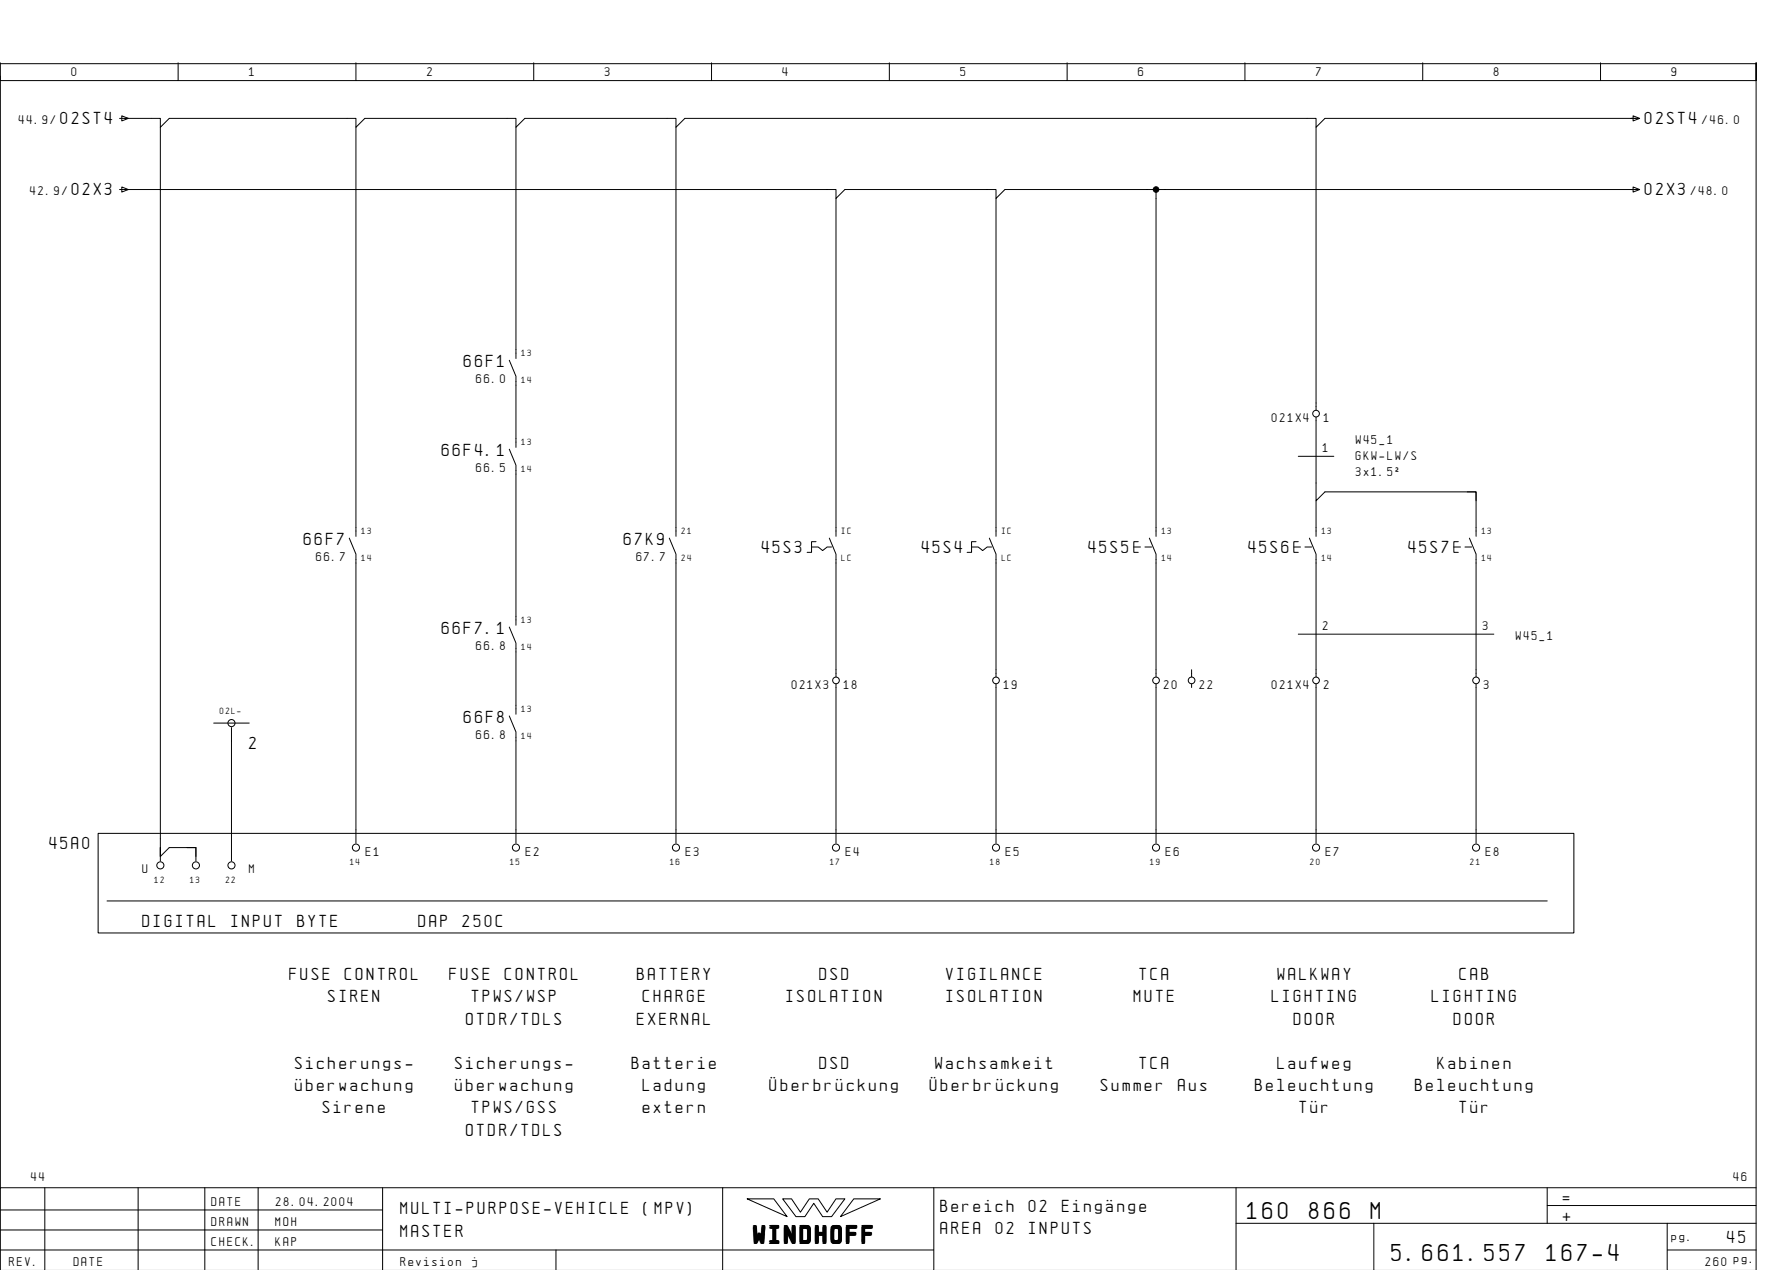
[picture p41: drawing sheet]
<svg xmlns="http://www.w3.org/2000/svg" width="399mm" height="286mm" viewBox="0 0 399 286" stroke-linecap="round" stroke-linejoin="round" font-family="sans-serif">
<defs><g id="words">
<g font-size="4.4">
<text x="280.6" y="274.1">160</text>
<text x="294.5" y="274.1">866</text>
<text x="308.4" y="274.1">M</text>
<text x="169.5" y="279.3">WINDHOFF</text>
<text x="313.1" y="283.6">5.661.557</text>
<text x="347.9" y="283.6">167-4</text>
</g>
<g font-size="3.1">
<text x="13.6" y="27.9">02ST4</text>
<text x="370.1" y="27.9">02ST4</text>
<text x="16.1" y="43.9">02X3</text>
<text x="370.1" y="43.9">02X3</text>
<text x="104.4" y="82.6">66F1</text>
<text x="99.4" y="102.6">66F4.1</text>
<text x="68.4" y="122.6">66F7</text>
<text x="140.4" y="122.6">67K9</text>
<text x="171.4" y="124.4">45S3</text>
<text x="207.4" y="124.4">45S4</text>
<text x="244.9" y="124.4">45S5</text>
<text x="280.9" y="124.4">45S6</text>
<text x="316.9" y="124.4">45S7</text>
<text x="99.4" y="142.6">66F7.1</text>
<text x="104.4" y="162.6">66F8</text>
<text x="56.1" y="168.4">2</text>
<text x="11.1" y="190.9">45A0</text>
<text x="32.1" y="208.4">DIGITAL</text>
<text x="52" y="208.4">INPUT</text>
<text x="66.9" y="208.4">BYTE</text>
<text x="94.1" y="208.4">DAP</text>
<text x="104.1" y="208.4">250C</text>
<text x="65.2" y="220.4">FUSE</text>
<text x="77.6" y="220.4">CONTROL</text>
<text x="101.2" y="220.4">FUSE</text>
<text x="113.6" y="220.4">CONTROL</text>
<text x="143.4" y="220.4">BATTERY</text>
<text x="184.3" y="220.4">DSD</text>
<text x="212.9" y="220.4">VIGILANCE</text>
<text x="256.3" y="220.4">TCA</text>
<text x="287.4" y="220.4">WALKWAY</text>
<text x="328.3" y="220.4">CAB</text>
<text x="73.9" y="225.4">SIREN</text>
<text x="106.1" y="225.4">TPWS/WSP</text>
<text x="144.6" y="225.4">CHARGE</text>
<text x="176.9" y="225.4">ISOLATION</text>
<text x="212.9" y="225.4">ISOLATION</text>
<text x="255.1" y="225.4">MUTE</text>
<text x="286.1" y="225.4">LIGHTING</text>
<text x="322.1" y="225.4">LIGHTING</text>
<text x="104.9" y="230.4">OTDR/TDLS</text>
<text x="143.4" y="230.4">EXERNAL</text>
<text x="291.1" y="230.4">DOOR</text>
<text x="327.1" y="230.4">DOOR</text>
<text x="66.4" y="240.4">Sicherungs-</text>
<text x="66.4" y="245.4">Åberwachung</text>
<text x="102.4" y="240.4">Sicherungs-</text>
<text x="102.4" y="245.4">Åberwachung</text>
<text x="142.1" y="240.4">Batterie</text>
<text x="144.6" y="245.4">Ladung</text>
<text x="173.2" y="245.4">öberbrÅckung</text>
<text x="184.3" y="240.4">DSD</text>
<text x="209.2" y="245.4">öberbrÅckung</text>
<text x="210.4" y="240.4">Wachsamkeit</text>
<text x="247.6" y="245.4">Summer</text>
<text x="256.3" y="240.4">TCA</text>
<text x="265.1" y="245.4">Aus</text>
<text x="282.4" y="245.4">Beleuchtung</text>
<text x="287.4" y="240.4">Laufweg</text>
<text x="318.4" y="245.4">Beleuchtung</text>
<text x="323.4" y="240.4">Kabinen</text>
<text x="72.6" y="250.4">Sirene</text>
<text x="106.1" y="250.4">TPWS/GSS</text>
<text x="144.6" y="250.4">extern</text>
<text x="292.3" y="250.4">TÅr</text>
<text x="328.3" y="250.4">TÅr</text>
<text x="104.9" y="255.4">OTDR/TDLS</text>
<text x="90.1" y="273.1">MULTI-PURPOSE-VEHICLE</text>
<text x="144.8" y="273.1">(MPV)</text>
<text x="211.6" y="272.6">Bereich</text>
<text x="231.5" y="272.6">02</text>
<text x="238.9" y="272.6">EingÑnge</text>
<text x="351.6" y="270.6">=</text>
<text x="351.6" y="274.6">+</text>
<text x="90.1" y="278.1">MASTER</text>
<text x="211.6" y="277.6">AREA</text>
<text x="224" y="277.6">02</text>
<text x="231.5" y="277.6">INPUTS</text>
<text x="388.6" y="279.6">45</text>
</g>
<g font-size="2.3">
<text x="16.1" y="17.1">0</text>
<text x="56.1" y="17.1">1</text>
<text x="96.1" y="17.1">2</text>
<text x="136.1" y="17.1">3</text>
<text x="176.1" y="17.1">4</text>
<text x="216.1" y="17.1">5</text>
<text x="256.1" y="17.1">6</text>
<text x="296.1" y="17.1">7</text>
<text x="336.1" y="17.1">8</text>
<text x="376.1" y="17.1">9</text>
<text x="4.2" y="27.9">44.9/</text>
<text x="383" y="27.9">/46.0</text>
<text x="6.8" y="43.9">42.9/</text>
<text x="380.4" y="43.9">/48.0</text>
<text x="107.2" y="86.1">66.0</text>
<text x="286.1" y="94.9">021X4</text>
<text x="297.8" y="94.9">1</text>
<text x="297.6" y="101.6">1</text>
<text x="305" y="99.9">W45_1</text>
<text x="107.2" y="106.1">66.5</text>
<text x="305" y="103.6">GKW-LW/S</text>
<text x="305" y="107.2">3x1.5˝</text>
<text x="71.2" y="126.1">66.7</text>
<text x="143.2" y="126.1">67.7</text>
<text x="297.6" y="141.6">2</text>
<text x="333.6" y="141.6">3</text>
<text x="341" y="144">W45_1</text>
<text x="107.2" y="146.1">66.8</text>
<text x="178.1" y="154.9">021X3</text>
<text x="189.8" y="154.9">18</text>
<text x="225.8" y="154.9">19</text>
<text x="261.8" y="154.9">20</text>
<text x="269.8" y="154.9">22</text>
<text x="286.1" y="154.9">021X4</text>
<text x="297.8" y="154.9">2</text>
<text x="333.8" y="154.9">3</text>
<text x="107.2" y="166.1">66.8</text>
<text x="32.1" y="196.4">U</text>
<text x="56.1" y="196.4">M</text>
<text x="82.3" y="192.4">E1</text>
<text x="118.3" y="192.4">E2</text>
<text x="154.3" y="192.4">E3</text>
<text x="190.3" y="192.4">E4</text>
<text x="226.3" y="192.4">E5</text>
<text x="262.3" y="192.4">E6</text>
<text x="298.3" y="192.4">E7</text>
<text x="334.3" y="192.4">E8</text>
<text x="7" y="265.6">44</text>
<text x="390" y="265.6">46</text>
<text x="47.6" y="271.1">DATE</text>
<text x="47.6" y="275.6">DRAWN</text>
<text x="62" y="275.6">MOH</text>
<text x="62.1" y="271.1">28.04.2004</text>
<text x="47.6" y="280.1">CHECK.</text>
<text x="62" y="280.1">KAP</text>
<text x="376.1" y="279.1">pg.</text>
<text x="2.1" y="284.6">REV.</text>
<text x="16.6" y="284.6">DATE</text>
<text x="90.1" y="284.6">Revision</text>
<text x="106.2" y="284.6">j</text>
<text x="383.7" y="284.6">260 pg.</text>
</g>
<g font-size="1.6">
<text x="117.4" y="80.1">13</text>
<text x="117.4" y="86.1">14</text>
<text x="117.4" y="100.1">13</text>
<text x="117.4" y="106.1">14</text>
<text x="81.4" y="120.1">13</text>
<text x="153.4" y="120.1">21</text>
<text x="189.4" y="120.1">IC</text>
<text x="225.4" y="120.1">IC</text>
<text x="261.4" y="120.1">13</text>
<text x="297.4" y="120.1">13</text>
<text x="333.4" y="120.1">13</text>
<text x="81.4" y="126.1">14</text>
<text x="153.4" y="126.1">24</text>
<text x="189.4" y="126.1">LC</text>
<text x="225.4" y="126.1">LC</text>
<text x="261.4" y="126.1">14</text>
<text x="297.4" y="126.1">14</text>
<text x="333.4" y="126.1">14</text>
<text x="117.4" y="140.1">13</text>
<text x="117.4" y="146.1">14</text>
<text x="49.5" y="160.6">02L-</text>
<text x="117.4" y="160.1">13</text>
<text x="117.4" y="166.1">14</text>
<text x="78.8" y="194.6">14</text>
<text x="114.8" y="194.6">15</text>
<text x="150.8" y="194.6">16</text>
<text x="186.8" y="194.6">17</text>
<text x="222.8" y="194.6">18</text>
<text x="258.8" y="194.6">19</text>
<text x="294.8" y="194.6">20</text>
<text x="330.8" y="194.6">21</text>
<text x="34.8" y="198.6">12</text>
<text x="42.8" y="198.6">13</text>
<text x="50.8" y="198.6">22</text>
</g>
</g></defs>
<g fill="none" stroke="#000" stroke-width=".22">
<path d="M.1 14.1v4h395v-4v271.6M.1 17.1v250M.1 14.3h395M40.1 14.1v4M80.1 14.1v4M120.1 14.1v4M160.1 14.1v4M200.1 14.1v4M240.1 14.1v4M280.1 14.1v4M320.1 14.1v4M360.1 14.1v4"/>
<path d="M26.9 26.6h9.2v2l2-2h42v2l2-2h34v2l2-2h34v2l2-2h142v2l2-2h70.7M27.4 26l1.5 .6-1.5 .6zM36.1 28.6v164l2-2h6v3M80.1 28.6v92M116.1 28.6v52M152.1 28.6v92M296.1 28.6v63.6M367.4 26l1.5 .6-1.5 .6zM26.9 42.6h161.2v2l2-2h34v2l2-2h142.7M27.4 42l1.5 .6-1.5 .6zM188.1 44.6v76M224.1 44.6v76"/>
<path d="M260.1 42.6v78M367.4 42l1.5 .6-1.5 .6zM114.6 81l1.5 3.6v16M296.1 93.8v18.8l2-2h34v10M114.6 101l1.5 3.6v36M292.1 102.6h8M296.1 112.6v8M330.1 110.6h2v2M78.6 121l1.5 3.6v65M150.6 121l1.5 3.6v65M182.6 123h1.5l1 .8 1-.8h1M183.6 121.8h-1v2.4h-1"/>
<path d="M186.6 121l1.5 3.6v27.6M218.6 123h1.5l1 .8 1-.8h1M219.6 121.8h-1v2.4h-1M222.6 121l1.5 3.6v27.6M255.1 123h1.5M256.1 121.8h-1v2.4h1M257.6 123h1.5M258.6 121l1.5 3.6v27.6M291.1 123h1.5M292.1 121.8h-1v2.4h1M293.6 123h1.5M294.6 121l1.5 3.6v27.6"/>
<path d="M327.1 123h1.5M328.1 121.8h-1v2.4h1M329.6 123h1.5M330.6 121l1.5 3.6v27.6M114.6 141l1.5 3.6v16M188.1 153.8v35.8M224.1 153.8v35.8M260.1 153.8v35.8M268.1 150.6v1.6M268.1 153.8v.8M292.1 142.6h44M296.1 153.8v35.8"/>
<path d="M332.1 153.8v35.8M48.1 162.6h8M52.1 163.6v30M114.6 161l1.5 3.6v25M22.1 187.4h332v22.4h-332zM36.1 190.6v3M42.1 190.6h2v2M24.1 202.6h324M10.1 267.1v18.5M31.1 267.1v18.5M46.1 267.1v18.6M58.1 267.1v18.6"/>
<path d="M86.1 272.1h-86M86.1 276.6h-86M86.1 267.1v18.6M162.6 267.1v18.6M168.1 269.6h6l3 4zM176.1 269.6h2l2 3 2-3h2l2 3 2-3h2l-3 4h-2l-2-3-2 3h-2zM192.1 269.6h6l-9 4zM210.1 267.1v18.6M278.1 275.1h117M278.1 267.1v18.6M309.1 275.1v10.6M348.1 271.1h47"/>
<path d="M348.1 267.1v8M375.1 275.1v10.6M395.1 267.1h-395v18.6M125.1 281.1v4.6M210.1 281.1h-210M375.1 281.1h20"/>
<circle cx="296.1" cy="93" r=".75"/>
<circle cx="188.1" cy="153" r=".75"/>
<circle cx="224.1" cy="153" r=".75"/>
<circle cx="260.1" cy="153" r=".75"/>
<circle cx="268.1" cy="153" r=".75"/>
<circle cx="296.1" cy="153" r=".75"/>
<circle cx="332.1" cy="153" r=".75"/>
<circle cx="52.1" cy="162.6" r=".8"/>
<circle cx="36.1" cy="194.6" r=".8"/>
<circle cx="44.1" cy="194.6" r=".8"/>
<circle cx="52.1" cy="194.6" r=".8"/>
<circle cx="80.1" cy="190.6" r=".8"/>
<circle cx="116.1" cy="190.6" r=".8"/>
<circle cx="152.1" cy="190.6" r=".8"/>
<circle cx="188.1" cy="190.6" r=".8"/>
<circle cx="224.1" cy="190.6" r=".8"/>
<circle cx="260.1" cy="190.6" r=".8"/>
<circle cx="296.1" cy="190.6" r=".8"/>
<circle cx="332.1" cy="190.6" r=".8"/>
</g>
<circle cx="260.1" cy="42.6" r=".63" fill="#000" stroke="#000" stroke-width=".22"/>
<use href="#words"/>
</svg>
